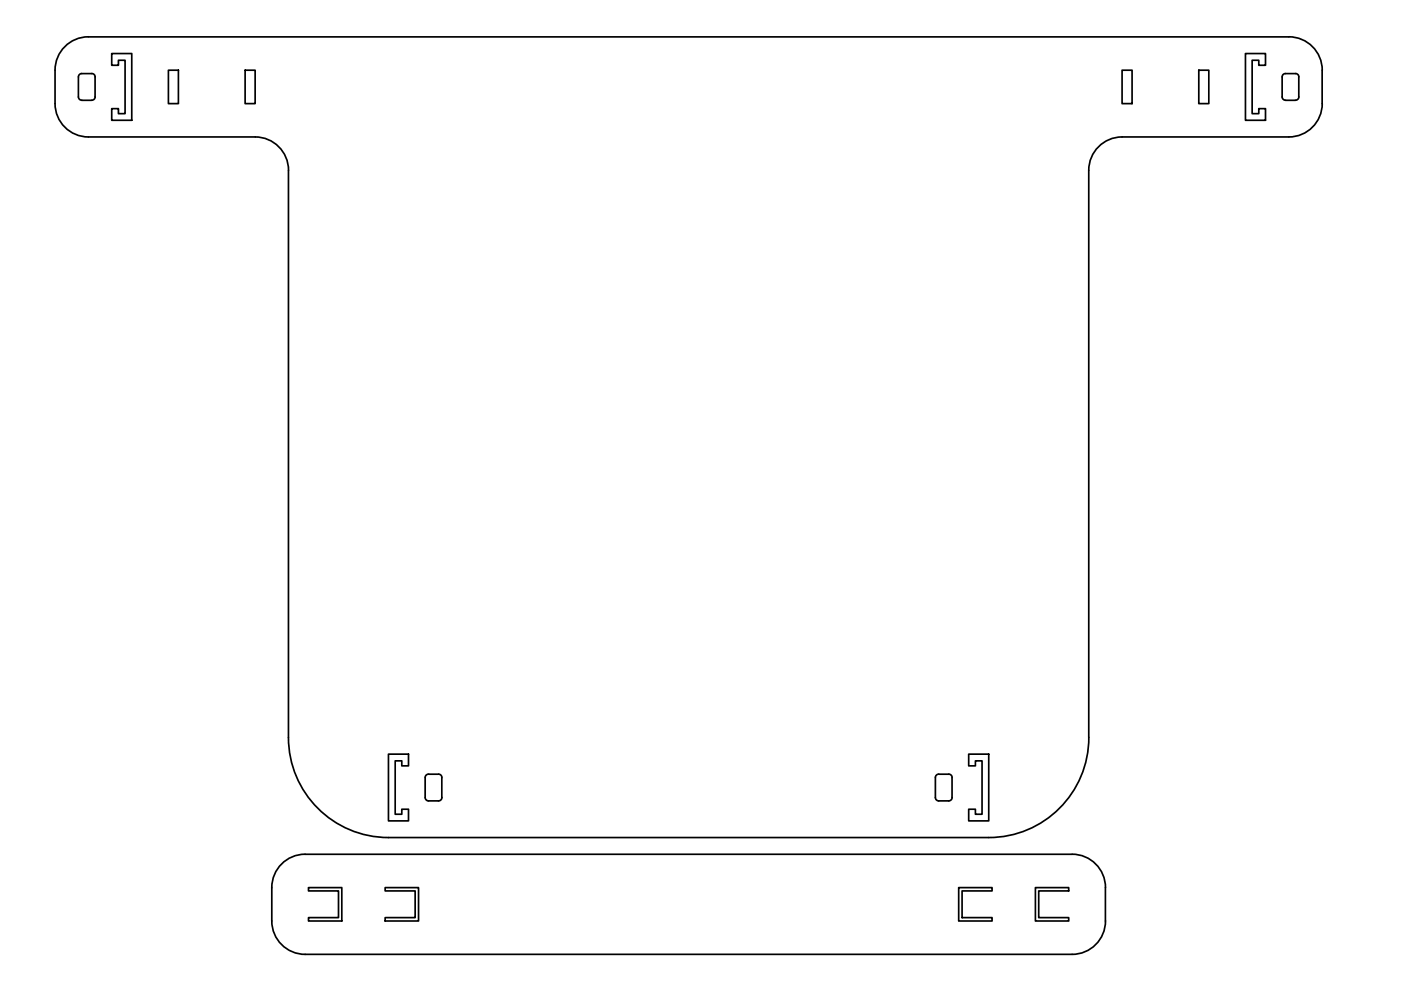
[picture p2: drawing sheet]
<svg xmlns="http://www.w3.org/2000/svg" width="420mm" height="297mm" viewBox="0 0 420 297" stroke-linecap="round" stroke-linejoin="round" font-family="sans-serif">
<!-- layer: Visible -->
<g fill="none" stroke="#000" stroke-width=".51">
<path d="M26.5 11.1h360M26.5 11a10 10 0 0 0-10 10v10a10 10 0 0 0 10 10M33.5 16.1h6v20h-6v-3.5h2v1.5h2v-16h-2v1.5h-2zM373.5 16.1h6v3.5h-2v-1.5h-2v16h2v-1.5h2v3.5h-6zM386.5 11a10 10 0 0 1 10 10v10.1a10 10 0 0 1-10 9.9M23.5 23.1v5.9a1.01 1.01 0 0 0 1 1l3 .1a1.04 1.04 0 0 0 1-1.1M23.5 23a1.01 1.01 0 0 1 1-1l3 .1a.97 .97 0 0 1 1 .9M28.5 23.1v5.9M50.5 21h3v10.1h-3zM73.5 21h3v10.1h-3zM336.5 21h3v10.1h-3zM359.5 21h3v10.1h-3z"/>
<path d="M384.5 23a.97 .97 0 0 1 1-.9l3-.1a1.01 1.01 0 0 1 1 1M384.5 23.1v5.9a1.01 1.01 0 0 0 1 1l3 .1a1.04 1.04 0 0 0 1-1.1v-5.9M26.5 41h50a10 10 0 0 1 10 10.1v169.9a30 30 0 0 0 30 30h180a30 30 0 0 0 30-29.9v-170a10 10 0 0 1 10-10.1h50M116.5 226h6v3.6h-2v-1.5h-2v16h2v-1.5h2v3.4h-6zM127.5 239.1a1.01 1.01 0 0 0 1 1h3a1.01 1.01 0 0 0 1-1M132.5 233.1v6M132.5 233a1.01 1.01 0 0 0-1-1l-3 .1a.97 .97 0 0 0-1 .9v6.1M280.5 239.1a1.01 1.01 0 0 0 1 1h3a1.01 1.01 0 0 0 1-1M280.5 239.1v-6.1a.97 .97 0 0 1 1-.9l3-.1a1.01 1.01 0 0 1 1 1v6.1M290.5 226h6v20h-6v-3.4h2v1.5h2v-16h-2v1.5h-2zM91.5 256.1h230M91.5 256a10 10 0 0 0-10 10"/>
<path d="M321.5 256a10 10 0 0 1 10 10M81.5 266.1v10a10 10 0 0 0 10 10M92.5 266.1h10v10h-10v-1.1h9v-8h-9zM115.5 266.1h10v10h-10v-1.1h9v-8h-9zM287.5 266.1h10v.9h-9v8h9v1.1h-10zM310.5 266.1h10v.9h-9v8h9v1.1h-10zM331.5 266.1v10a10 10 0 0 1-10 10M91.5 286.1h230"/>
</g>
</svg>
